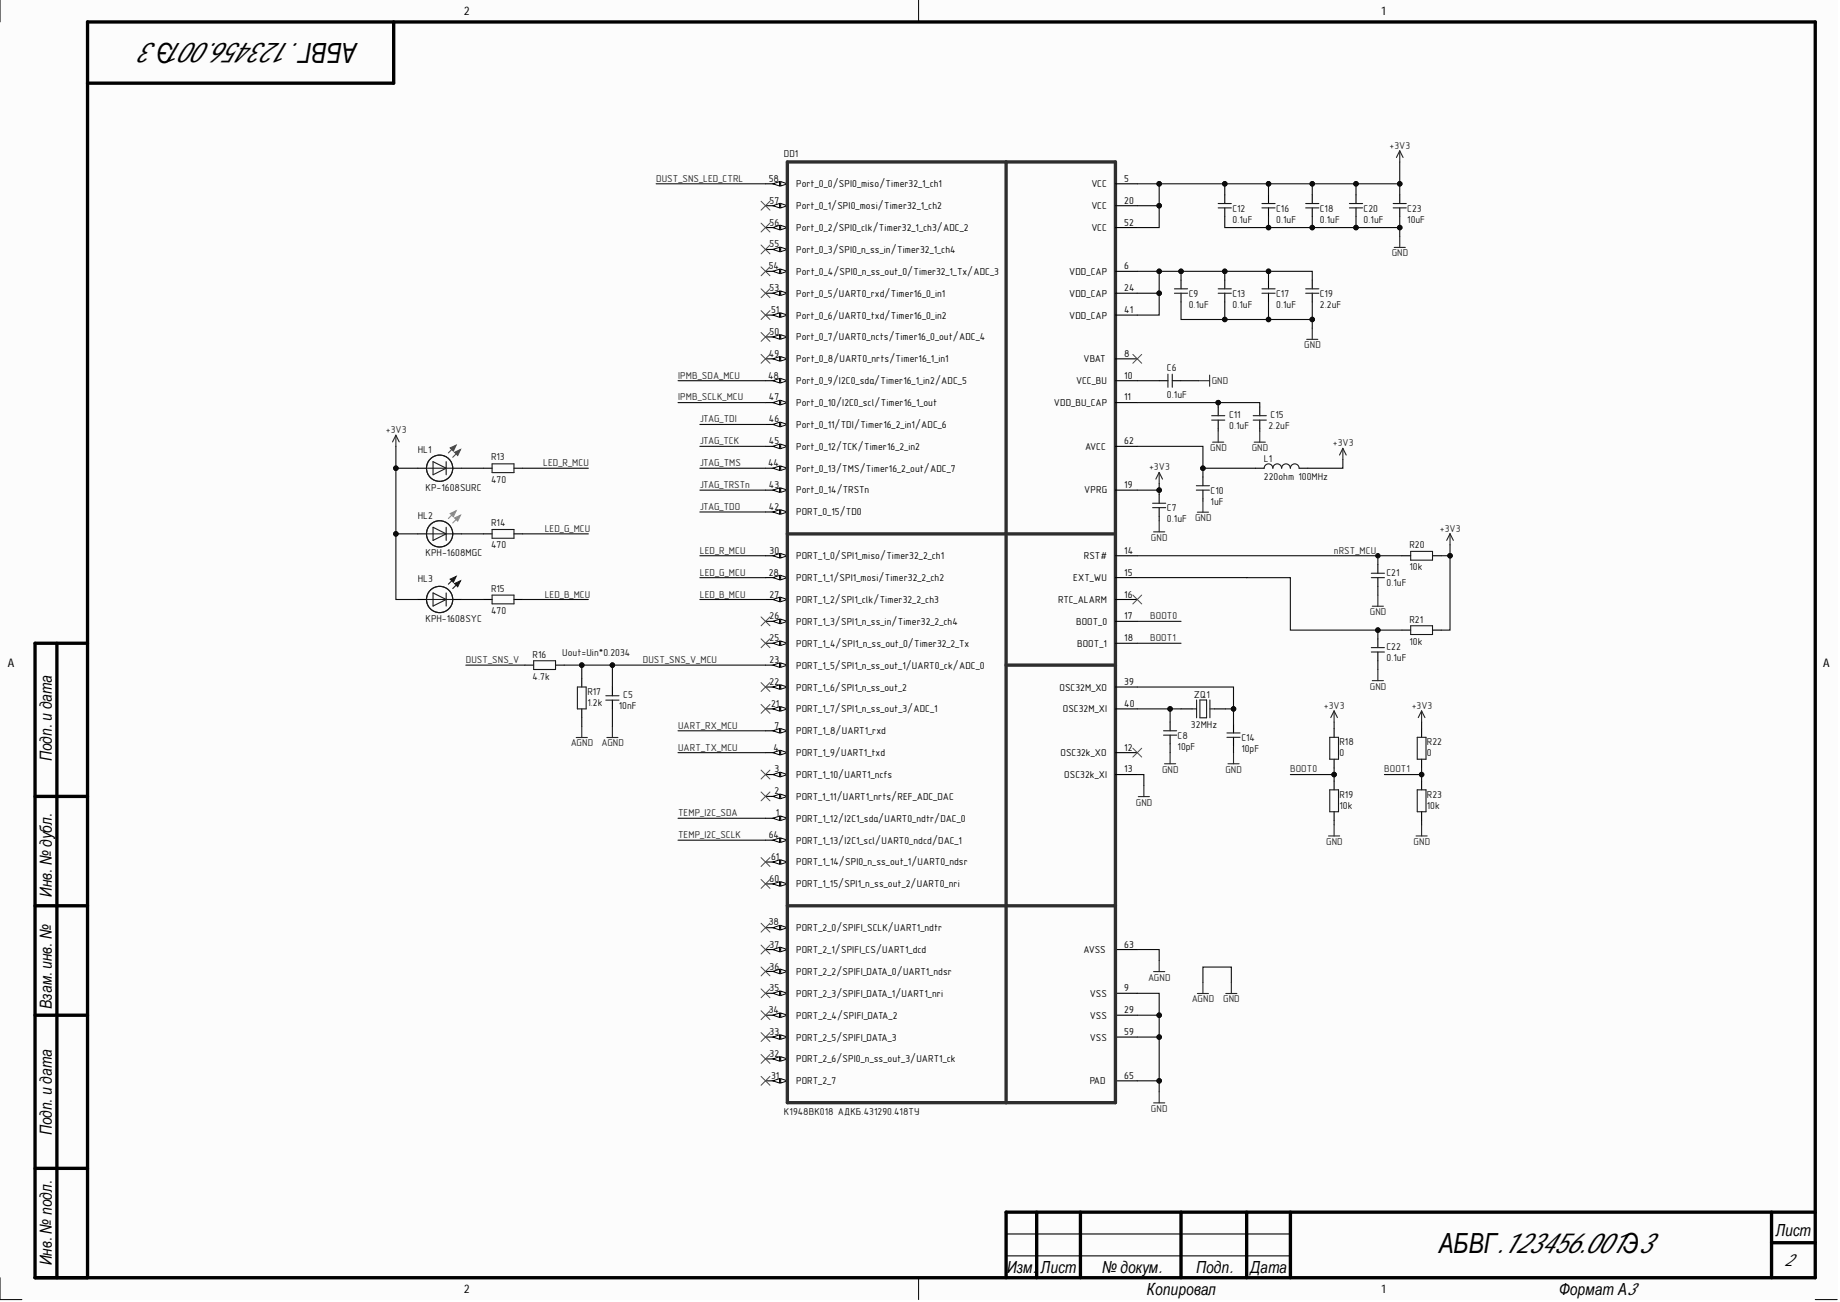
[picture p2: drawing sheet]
<svg xmlns="http://www.w3.org/2000/svg" width="420mm" height="297mm" viewBox="0 0 420 297" stroke-linecap="round" stroke-linejoin="round" font-family="sans-serif">
<defs><g id="words">
<g font-size="6.3">
<text x="81.5" y="9.8" transform="rotate(-180 81.5 9.8)">АБВГ.123456.001Э3</text>
<text x="328.2" y="285.8">АБВГ.123456.001Э3</text>
</g>
<g font-size="3.8">
<text x="11.8" y="173.7" transform="rotate(-90 11.8 173.7)">Подп. и дата</text>
<text x="11.8" y="204.6" transform="rotate(-90 11.8 204.6)">Инв. № дубл.</text>
<text x="11.8" y="230.1" transform="rotate(-90 11.8 230.1)">Взам. инв. №</text>
<text x="11.8" y="259" transform="rotate(-90 11.8 259)">Подп. и дата</text>
<text x="405.1" y="281.9">Лист</text>
<text x="11.8" y="288.6" transform="rotate(-90 11.8 288.6)">Инв. № подл.</text>
<text x="229.8" y="290.3">Изм.</text>
<text x="237.5" y="290.3">Лист</text>
<text x="251.4" y="290.3">№ докум.</text>
<text x="272.9" y="290.3">Подп.</text>
<text x="285.3" y="290.3">Дата</text>
<text x="407.2" y="288.9">2</text>
<text x="261.7" y="295.4">Копировал</text>
<text x="355.7" y="295.4">Формат А3</text>
</g>
<g font-size="2.7">
<text x="105.9" y="3.5">2</text>
<text x="315.2" y="3.5">1</text>
<text x="1.8" y="152.2">A</text>
<text x="416" y="152.2">A</text>
<text x="105.9" y="295">2</text>
<text x="315.2" y="295">1</text>
</g>
<g font-size="2.3" fill="#0e0e0e">
<text x="178.9" y="35.8">DD1</text>
<text x="281.2" y="48.3">C12</text>
<text x="281.2" y="50.8">0.1uF</text>
<text x="291.2" y="48.3">C16</text>
<text x="291.2" y="50.8">0.1uF</text>
<text x="301.1" y="48.3">C18</text>
<text x="301.1" y="50.8">0.1uF</text>
<text x="311.1" y="48.3">C20</text>
<text x="311.1" y="50.8">0.1uF</text>
<text x="321.1" y="48.3">C23</text>
<text x="321.1" y="50.8">10uF</text>
<text x="271.2" y="67.7">C9</text>
<text x="271.2" y="70.2">0.1uF</text>
<text x="281.2" y="67.7">C13</text>
<text x="281.2" y="70.2">0.1uF</text>
<text x="291.2" y="67.7">C17</text>
<text x="291.2" y="70.2">0.1uF</text>
<text x="301.1" y="67.7">C19</text>
<text x="301.1" y="70.2">2.2uF</text>
<text x="266.2" y="84.6">C6</text>
<text x="266.2" y="90.7">0.1uF</text>
<text x="280.4" y="95.3">C11</text>
<text x="289.9" y="95.3">C15</text>
<text x="280.4" y="97.9">0.1uF</text>
<text x="289.4" y="97.9">2.2uF</text>
<text x="95.3" y="103.4">HL1</text>
<text x="112" y="105.1">R13</text>
<text x="288.4" y="105.3">L1</text>
<text x="97.1" y="111.9">KP-1608SURC</text>
<text x="112" y="110.1">470</text>
<text x="276.2" y="112.7">C10</text>
<text x="288.4" y="109.6">220ohm 100MHz</text>
<text x="95.3" y="118.3">HL2</text>
<text x="266.2" y="116.6">C7</text>
<text x="266.2" y="119.2">0.1uF</text>
<text x="276.2" y="115.2">1uF</text>
<text x="112" y="120.1">R14</text>
<text x="112" y="125.1">470</text>
<text x="321.6" y="125.1">R20</text>
<text x="97.1" y="126.9">KPH-1608MGC</text>
<text x="316.3" y="131.3">C21</text>
<text x="321.6" y="130.1">10k</text>
<text x="95.3" y="132.8">HL3</text>
<text x="112" y="135.1">R15</text>
<text x="316.3" y="133.8">0.1uF</text>
<text x="97.1" y="141.8">KPH-1608SYC</text>
<text x="112" y="140">470</text>
<text x="321.6" y="142.1">R21</text>
<text x="128.3" y="149.8">Uout=Uin*0.2034</text>
<text x="316.3" y="148.2">C22</text>
<text x="321.6" y="147.1">10k</text>
<text x="121.5" y="150">R16</text>
<text x="121.5" y="155.1">4.7k</text>
<text x="316.3" y="150.8">0.1uF</text>
<text x="134" y="158.6">R17</text>
<text x="134" y="161.1">1.2k</text>
<text x="141.2" y="161.8">10nF</text>
<text x="142.2" y="159.2">C5</text>
<text x="272.4" y="159.2">ZQ1</text>
<text x="271.7" y="166.1">32MHz</text>
<text x="268.7" y="168.5">C8</text>
<text x="268.7" y="171.1">10pF</text>
<text x="283.2" y="169">C14</text>
<text x="283.2" y="171.6">10pF</text>
<text x="305.6" y="170.1">R18</text>
<text x="305.6" y="172.6">0</text>
<text x="325.5" y="170.1">R22</text>
<text x="325.5" y="172.6">0</text>
<text x="305.6" y="182">R19</text>
<text x="305.6" y="184.5">10k</text>
<text x="325.5" y="182">R23</text>
<text x="325.5" y="184.5">10k</text>
<text x="178.9" y="254.4">К1948ВК018 АДКБ.431290.418ТУ</text>
</g>
<g font-size="2.3" fill="#262626">
<text x="317" y="34">+3V3</text>
<text x="149.7" y="41.5">DUST_SNS_LED_CTRL</text>
<text x="317.5" y="58.5">GND</text>
<text x="297.6" y="79.4">GND</text>
<text x="154.7" y="86.4">IPMB_SDA_MCU</text>
<text x="276.5" y="87.6">GND</text>
<text x="154.7" y="91.4">IPMB_SCLK_MCU</text>
<text x="88" y="98.8">+3V3</text>
<text x="159.7" y="96.4">JTAG_TDI</text>
<text x="159.7" y="101.3">JTAG_TCK</text>
<text x="304.1" y="101.8">+3V3</text>
<text x="124" y="106.3">LED_R_MCU</text>
<text x="159.7" y="106.3">JTAG_TMS</text>
<text x="262.2" y="107.3">+3V3</text>
<text x="276.1" y="102.9">GND</text>
<text x="285.6" y="102.9">GND</text>
<text x="159.7" y="111.3">JTAG_TRSTn</text>
<text x="159.7" y="116.3">JTAG_TDO</text>
<text x="272.7" y="118.9">GND</text>
<text x="124.3" y="121.3">LED_G_MCU</text>
<text x="262.6" y="123.4">GND</text>
<text x="328.5" y="121.3">+3V3</text>
<text x="159.7" y="126.4">LED_R_MCU</text>
<text x="159.7" y="131.3">LED_G_MCU</text>
<text x="304.3" y="126.4">nRST_MCU</text>
<text x="124.3" y="136.3">LED_B_MCU</text>
<text x="159.7" y="136.3">LED_B_MCU</text>
<text x="262.4" y="141.3">BOOT0</text>
<text x="312.5" y="140.4">GND</text>
<text x="262.4" y="146.3">BOOT1</text>
<text x="106.3" y="151.3">DUST_SNS_V</text>
<text x="146.7" y="151.3">DUST_SNS_V_MCU</text>
<text x="302.1" y="161.7">+3V3</text>
<text x="312.5" y="157.4">GND</text>
<text x="322.1" y="161.7">+3V3</text>
<text x="154.7" y="166.2">UART_RX_MCU</text>
<text x="130.2" y="170.3">AGND</text>
<text x="137.2" y="170.3">AGND</text>
<text x="154.7" y="171.2">UART_TX_MCU</text>
<text x="265.1" y="176.3">GND</text>
<text x="279.6" y="176.3">GND</text>
<text x="294.4" y="176.2">BOOT0</text>
<text x="315.8" y="176.2">BOOT1</text>
<text x="259.1" y="183.8">GND</text>
<text x="154.7" y="186.2">TEMP_I2C_SDA</text>
<text x="154.7" y="191.2">TEMP_I2C_SCLK</text>
<text x="302.6" y="192.8">GND</text>
<text x="322.5" y="192.8">GND</text>
<text x="261.9" y="223.7">AGND</text>
<text x="271.9" y="228.7">AGND</text>
<text x="279.1" y="228.7">GND</text>
<text x="262.6" y="253.6">GND</text>
</g>
<g font-size="2.3">
<text x="175.4" y="41.5">58</text>
<text x="256.5" y="41.5">5</text>
<text x="175.6" y="46.5">57</text>
<text x="181.7" y="42.8">Port_0_0/SPI0_miso/Timer32_1_ch1</text>
<text x="181.7" y="47.8">Port_0_1/SPI0_mosi/Timer32_1_ch2</text>
<text x="249" y="47.8">VCC</text>
<text x="249" y="42.8">VCC</text>
<text x="256.5" y="46.5">20</text>
<text x="175.6" y="51.5">56</text>
<text x="181.7" y="52.7">Port_0_2/SPI0_clk/Timer32_1_ch3/ADC_2</text>
<text x="249" y="52.7">VCC</text>
<text x="256.5" y="51.5">52</text>
<text x="175.6" y="56.5">55</text>
<text x="181.7" y="57.7">Port_0_3/SPI0_n_ss_in/Timer32_1_ch4</text>
<text x="175.4" y="61.4">54</text>
<text x="181.7" y="62.7">Port_0_4/SPI0_n_ss_out_0/Timer32_1_Tx/ADC_3</text>
<text x="243.9" y="62.7">VDD_CAP</text>
<text x="256.5" y="61.4">6</text>
<text x="175.6" y="66.4">53</text>
<text x="175.9" y="71.4">51</text>
<text x="181.7" y="67.7">Port_0_5/UART0_rxd/Timer16_0_in1</text>
<text x="243.9" y="67.7">VDD_CAP</text>
<text x="256.5" y="71.4">41</text>
<text x="256.5" y="66.4">24</text>
<text x="175.6" y="76.4">50</text>
<text x="181.7" y="72.7">Port_0_6/UART0_txd/Timer16_0_in2</text>
<text x="181.7" y="77.7">Port_0_7/UART0_ncts/Timer16_0_out/ADC_4</text>
<text x="243.9" y="72.7">VDD_CAP</text>
<text x="175.4" y="81.4">49</text>
<text x="181.7" y="82.7">Port_0_8/UART0_nrts/Timer16_1_in1</text>
<text x="247.2" y="82.7">VBAT</text>
<text x="256.5" y="81.4">8</text>
<text x="175.2" y="86.4">48</text>
<text x="181.7" y="87.6">Port_0_9/I2C0_sda/Timer16_1_in2/ADC_5</text>
<text x="245.5" y="87.6">VCC_BU</text>
<text x="256.5" y="86.4">10</text>
<text x="175.4" y="91.4">47</text>
<text x="181.7" y="92.6">Port_0_10/I2C0_scl/Timer16_1_out</text>
<text x="240.5" y="92.6">VDD_BU_CAP</text>
<text x="256.5" y="91.4">11</text>
<text x="175.4" y="96.4">46</text>
<text x="175.4" y="101.3">45</text>
<text x="181.7" y="97.6">Port_0_11/TDI/Timer16_2_in1/ADC_6</text>
<text x="256.5" y="101.3">62</text>
<text x="175.2" y="106.3">44</text>
<text x="181.7" y="102.6">Port_0_12/TCK/Timer16_2_in2</text>
<text x="181.7" y="107.6">Port_0_13/TMS/Timer16_2_out/ADC_7</text>
<text x="247.6" y="102.6">AVCC</text>
<text x="175.4" y="111.3">43</text>
<text x="181.7" y="112.6">Port_0_14/TRSTn</text>
<text x="247.4" y="112.6">VPRG</text>
<text x="256.5" y="111.3">19</text>
<text x="175.4" y="116.3">42</text>
<text x="181.7" y="117.6">PORT_0_15/TD0</text>
<text x="175.4" y="131.3">28</text>
<text x="175.6" y="126.4">30</text>
<text x="181.7" y="127.6">PORT_1_0/SPI1_miso/Timer32_2_ch1</text>
<text x="247.3" y="127.6">RST#</text>
<text x="256.5" y="131.3">15</text>
<text x="256.5" y="126.4">14</text>
<text x="175.6" y="136.3">27</text>
<text x="181.7" y="132.6">PORT_1_1/SPI1_mosi/Timer32_2_ch2</text>
<text x="181.7" y="137.6">PORT_1_2/SPI1_clk/Timer32_2_ch3</text>
<text x="241.4" y="137.6">RTC_ALARM</text>
<text x="244.9" y="132.6">EXT_WU</text>
<text x="256.5" y="136.3">16</text>
<text x="175.6" y="141.3">26</text>
<text x="181.7" y="142.6">PORT_1_3/SPI1_n_ss_in/Timer32_2_ch4</text>
<text x="245.5" y="142.6">BOOT_0</text>
<text x="256.5" y="141.3">17</text>
<text x="175.6" y="146.3">25</text>
<text x="181.7" y="147.6">PORT_1_4/SPI1_n_ss_out_0/Timer32_2_Tx</text>
<text x="245.8" y="147.6">BOOT_1</text>
<text x="256.5" y="146.3">18</text>
<text x="175.6" y="151.3">23</text>
<text x="181.7" y="152.6">PORT_1_5/SPI1_n_ss_out_1/UART0_ck/ADC_0</text>
<text x="175.6" y="156.3">22</text>
<text x="175.9" y="161.3">21</text>
<text x="181.7" y="157.5">PORT_1_6/SPI1_n_ss_out_2</text>
<text x="241.7" y="157.5">OSC32M_XO</text>
<text x="256.5" y="161.3">40</text>
<text x="256.5" y="156.3">39</text>
<text x="176.7" y="166.2">7</text>
<text x="181.7" y="162.5">PORT_1_7/SPI1_n_ss_out_3/ADC_1</text>
<text x="181.7" y="167.5">PORT_1_8/UART1_rxd</text>
<text x="242.5" y="162.5">OSC32M_XI</text>
<text x="176.5" y="171.2">4</text>
<text x="181.7" y="172.5">PORT_1_9/UART1_txd</text>
<text x="242" y="172.5">OSC32k_XO</text>
<text x="256.5" y="171.2">12</text>
<text x="176.7" y="176.2">3</text>
<text x="181.7" y="177.5">PORT_1_10/UART1_ncfs</text>
<text x="242.8" y="177.5">OSC32k_XI</text>
<text x="256.5" y="176.2">13</text>
<text x="176.7" y="181.2">2</text>
<text x="181.7" y="182.5">PORT_1_11/UART1_nrts/REF_ADC_DAC</text>
<text x="175.4" y="191.2">64</text>
<text x="177" y="186.2">1</text>
<text x="181.7" y="187.5">PORT_1_12/I2C1_sda/UART0_ndtr/DAC_0</text>
<text x="175.9" y="196.2">61</text>
<text x="181.7" y="192.4">PORT_1_13/I2C1_scl/UART0_ndcd/DAC_1</text>
<text x="181.7" y="197.4">PORT_1_14/SPI0_n_ss_out_1/UART0_ndsr</text>
<text x="175.6" y="201.2">60</text>
<text x="181.7" y="202.4">PORT_1_15/SPI1_n_ss_out_2/UART0_nri</text>
<text x="175.4" y="211.1">38</text>
<text x="181.7" y="212.4">PORT_2_0/SPIFI_SCLK/UART1_ndtr</text>
<text x="175.6" y="216.2">37</text>
<text x="175.6" y="221.2">36</text>
<text x="181.7" y="217.5">PORT_2_1/SPIFI_CS/UART1_dcd</text>
<text x="247.2" y="217.5">AVSS</text>
<text x="256.5" y="216.2">63</text>
<text x="175.6" y="226.2">35</text>
<text x="181.7" y="222.5">PORT_2_2/SPIFI_DATA_0/UART1_ndsr</text>
<text x="181.7" y="227.4">PORT_2_3/SPIFI_DATA_1/UART1_nri</text>
<text x="248.7" y="227.4">VSS</text>
<text x="256.5" y="226.2">9</text>
<text x="175.4" y="231.2">34</text>
<text x="181.7" y="232.4">PORT_2_4/SPIFI_DATA_2</text>
<text x="248.7" y="232.4">VSS</text>
<text x="256.5" y="231.2">29</text>
<text x="175.6" y="236.1">33</text>
<text x="181.7" y="237.4">PORT_2_5/SPIFI_DATA_3</text>
<text x="248.7" y="237.4">VSS</text>
<text x="256.5" y="236.1">59</text>
<text x="175.6" y="241.1">32</text>
<text x="181.7" y="242.4">PORT_2_6/SPI0_n_ss_out_3/UART1_ck</text>
<text x="175.9" y="246.1">31</text>
<text x="181.7" y="247.4">PORT_2_7</text>
<text x="248.7" y="247.4">PAD</text>
<text x="256.5" y="246.1">65</text>
</g>
</g></defs>
<g fill="#fcfcfc">
<path d="M0 0h419.2v296.5h-419.2z" fill-rule="evenodd"/>
<path d="M5 5h409.2v286.5h-409.2z" fill-rule="evenodd"/>
</g>
<path d="M0 0v5M209.6 0v5M0 291.5v5h5M209.6 291.5v5M414.2 296.5h5" fill="none" stroke="#000" stroke-width=".23"/>
<g fill="none" stroke="#000" stroke-width=".76">
<path d="M89.8 5v14h-69.8M13 146.8v144.7M20 146.8h-12v144.7h406.2v-286.5h-394.2v286.5M8 181.7h12M8 206.6h12M8 231.6h12M8 266.5h12M236.5 276.5v15M246.5 276.5v15M269.5 276.5v15M284.4 276.5v15M294.4 276.5v15"/>
<path d="M404.2 276.5v15M414.2 276.5h-184.7v15M404.2 283.5h10"/>
</g>
<path d="M174.7 41.9h4.9M229.5 281.5h64.9M229.5 286.5h64.9" fill="none" stroke="#000" stroke-width=".25"/>
<path d="M178.1 41.4l1.5 .5-1.5 .5z" fill="#fbfbfb"/>
<path d="M178.1 41.4l1.5 .5-1.5 .5z" fill="none" stroke="#000" stroke-width=".23"/>
<path d="M176.3 41.9l1.6-.5v1z" fill="#fbfbfb"/>
<path d="M176.3 41.9l1.6-.5v1z" fill="none" stroke="#000" stroke-width=".23"/>
<path d="M174.7 46.9h4.9" fill="none" stroke="#000" stroke-width=".25"/>
<path d="M178.1 46.4l1.5 .5-1.5 .5z" fill="#fbfbfb"/>
<path d="M178.1 46.4l1.5 .5-1.5 .5z" fill="none" stroke="#000" stroke-width=".23"/>
<path d="M176.3 46.9l1.6-.5v1z" fill="#fbfbfb"/>
<path d="M176.3 46.9l1.6-.5v1z" fill="none" stroke="#000" stroke-width=".23"/>
<path d="M174.7 51.9h4.9" fill="none" stroke="#000" stroke-width=".25"/>
<path d="M178.1 51.4l1.5 .5-1.5 .5z" fill="#fbfbfb"/>
<path d="M178.1 51.4l1.5 .5-1.5 .5z" fill="none" stroke="#000" stroke-width=".23"/>
<path d="M176.3 51.9l1.6-.5v1z" fill="#fbfbfb"/>
<path d="M176.3 51.9l1.6-.5v1z" fill="none" stroke="#000" stroke-width=".23"/>
<path d="M174.7 56.9h4.9" fill="none" stroke="#000" stroke-width=".25"/>
<path d="M178.1 56.4l1.5 .5-1.5 .5z" fill="#fbfbfb"/>
<path d="M178.1 56.4l1.5 .5-1.5 .5z" fill="none" stroke="#000" stroke-width=".23"/>
<path d="M176.3 56.9l1.6-.5v1z" fill="#fbfbfb"/>
<path d="M176.3 56.9l1.6-.5v1z" fill="none" stroke="#000" stroke-width=".23"/>
<path d="M174.7 61.9h4.9" fill="none" stroke="#000" stroke-width=".25"/>
<path d="M178.1 61.4l1.5 .5-1.5 .5z" fill="#fbfbfb"/>
<path d="M178.1 61.4l1.5 .5-1.5 .5z" fill="none" stroke="#000" stroke-width=".23"/>
<path d="M176.3 61.9l1.6-.5v1z" fill="#fbfbfb"/>
<path d="M176.3 61.9l1.6-.5v1z" fill="none" stroke="#000" stroke-width=".23"/>
<path d="M174.7 66.9h4.9" fill="none" stroke="#000" stroke-width=".25"/>
<path d="M178.1 66.4l1.5 .5-1.5 .5z" fill="#fbfbfb"/>
<path d="M178.1 66.4l1.5 .5-1.5 .5z" fill="none" stroke="#000" stroke-width=".23"/>
<path d="M176.3 66.9l1.6-.5v1z" fill="#fbfbfb"/>
<path d="M176.3 66.9l1.6-.5v1z" fill="none" stroke="#000" stroke-width=".23"/>
<path d="M174.7 71.9h4.9" fill="none" stroke="#000" stroke-width=".25"/>
<path d="M178.1 71.4l1.5 .5-1.5 .5z" fill="#fbfbfb"/>
<path d="M178.1 71.4l1.5 .5-1.5 .5z" fill="none" stroke="#000" stroke-width=".23"/>
<path d="M176.3 71.9l1.6-.5v1z" fill="#fbfbfb"/>
<path d="M176.3 71.9l1.6-.5v1z" fill="none" stroke="#000" stroke-width=".23"/>
<path d="M174.7 76.9h4.9" fill="none" stroke="#000" stroke-width=".25"/>
<path d="M178.1 76.4l1.5 .5-1.5 .5z" fill="#fbfbfb"/>
<path d="M178.1 76.4l1.5 .5-1.5 .5z" fill="none" stroke="#000" stroke-width=".23"/>
<path d="M176.3 76.9l1.6-.5v1z" fill="#fbfbfb"/>
<path d="M176.3 76.9l1.6-.5v1z" fill="none" stroke="#000" stroke-width=".23"/>
<path d="M174.7 81.9h4.9" fill="none" stroke="#000" stroke-width=".25"/>
<path d="M178.1 81.4l1.5 .5-1.5 .5z" fill="#fbfbfb"/>
<path d="M178.1 81.4l1.5 .5-1.5 .5z" fill="none" stroke="#000" stroke-width=".23"/>
<path d="M176.3 81.9l1.6-.5v1z" fill="#fbfbfb"/>
<path d="M176.3 81.9l1.6-.5v1z" fill="none" stroke="#000" stroke-width=".23"/>
<path d="M174.7 86.9h4.9" fill="none" stroke="#000" stroke-width=".25"/>
<path d="M178.1 86.3l1.5 .6-1.5 .5z" fill="#fbfbfb"/>
<path d="M178.1 86.3l1.5 .6-1.5 .5z" fill="none" stroke="#000" stroke-width=".23"/>
<path d="M176.3 86.9l1.6-.6v1.1z" fill="#fbfbfb"/>
<path d="M176.3 86.9l1.6-.6v1.1z" fill="none" stroke="#000" stroke-width=".23"/>
<path d="M174.7 91.9h4.9" fill="none" stroke="#000" stroke-width=".25"/>
<path d="M178.1 91.3l1.5 .6-1.5 .5z" fill="#fbfbfb"/>
<path d="M178.1 91.3l1.5 .6-1.5 .5z" fill="none" stroke="#000" stroke-width=".23"/>
<path d="M176.3 91.9l1.6-.6v1.1z" fill="#fbfbfb"/>
<path d="M176.3 91.9l1.6-.6v1.1z" fill="none" stroke="#000" stroke-width=".23"/>
<path d="M174.7 96.8h4.9" fill="none" stroke="#000" stroke-width=".25"/>
<path d="M178.1 96.3l1.5 .5-1.5 .5z" fill="#fbfbfb"/>
<path d="M178.1 96.3l1.5 .5-1.5 .5z" fill="none" stroke="#000" stroke-width=".23"/>
<path d="M176.3 96.8l1.6-.5v1z" fill="#fbfbfb"/>
<path d="M176.3 96.8l1.6-.5v1z" fill="none" stroke="#000" stroke-width=".23"/>
<path d="M174.7 101.8h4.9" fill="none" stroke="#000" stroke-width=".25"/>
<path d="M178.1 101.3l1.5 .5-1.5 .5z" fill="#fbfbfb"/>
<path d="M178.1 101.3l1.5 .5-1.5 .5z" fill="none" stroke="#000" stroke-width=".23"/>
<path d="M176.3 101.8l1.6-.5v1z" fill="#fbfbfb"/>
<path d="M176.3 101.8l1.6-.5v1z" fill="none" stroke="#000" stroke-width=".23"/>
<path d="M174.7 106.8h4.9" fill="none" stroke="#000" stroke-width=".25"/>
<path d="M178.1 106.3l1.5 .5-1.5 .5z" fill="#fbfbfb"/>
<path d="M178.1 106.3l1.5 .5-1.5 .5z" fill="none" stroke="#000" stroke-width=".23"/>
<path d="M176.3 106.8l1.6-.5v1z" fill="#fbfbfb"/>
<path d="M176.3 106.8l1.6-.5v1z" fill="none" stroke="#000" stroke-width=".23"/>
<path d="M174.7 111.8h4.9" fill="none" stroke="#000" stroke-width=".25"/>
<path d="M178.1 111.3l1.5 .5-1.5 .5z" fill="#fbfbfb"/>
<path d="M178.1 111.3l1.5 .5-1.5 .5z" fill="none" stroke="#000" stroke-width=".23"/>
<path d="M176.3 111.8l1.6-.5v1z" fill="#fbfbfb"/>
<path d="M176.3 111.8l1.6-.5v1z" fill="none" stroke="#000" stroke-width=".23"/>
<path d="M174.7 116.8h4.9" fill="none" stroke="#000" stroke-width=".25"/>
<path d="M178.1 116.3l1.5 .5-1.5 .5z" fill="#fbfbfb"/>
<path d="M178.1 116.3l1.5 .5-1.5 .5z" fill="none" stroke="#000" stroke-width=".23"/>
<path d="M176.3 116.8l1.6-.5v1z" fill="#fbfbfb"/>
<path d="M176.3 116.8l1.6-.5v1z" fill="none" stroke="#000" stroke-width=".23"/>
<path d="M179.6 36.9h49.9v84.9h-49.9z" fill="none" stroke="#2e2e2e" stroke-width=".76"/>
<path d="M174.7 126.8h4.9" fill="none" stroke="#000" stroke-width=".25"/>
<path d="M178.1 126.3l1.5 .5-1.5 .5z" fill="#fbfbfb"/>
<path d="M178.1 126.3l1.5 .5-1.5 .5z" fill="none" stroke="#000" stroke-width=".23"/>
<path d="M176.3 126.8l1.6-.5v1z" fill="#fbfbfb"/>
<path d="M176.3 126.8l1.6-.5v1z" fill="none" stroke="#000" stroke-width=".23"/>
<path d="M174.7 131.8h4.9" fill="none" stroke="#000" stroke-width=".25"/>
<path d="M178.1 131.3l1.5 .5-1.5 .5z" fill="#fbfbfb"/>
<path d="M178.1 131.3l1.5 .5-1.5 .5z" fill="none" stroke="#000" stroke-width=".23"/>
<path d="M176.3 131.8l1.6-.5v1z" fill="#fbfbfb"/>
<path d="M176.3 131.8l1.6-.5v1z" fill="none" stroke="#000" stroke-width=".23"/>
<path d="M174.7 136.8h4.9" fill="none" stroke="#000" stroke-width=".25"/>
<path d="M178.1 136.3l1.5 .5-1.5 .5z" fill="#fbfbfb"/>
<path d="M178.1 136.3l1.5 .5-1.5 .5z" fill="none" stroke="#000" stroke-width=".23"/>
<path d="M176.3 136.8l1.6-.5v1z" fill="#fbfbfb"/>
<path d="M176.3 136.8l1.6-.5v1z" fill="none" stroke="#000" stroke-width=".23"/>
<path d="M174.7 141.8h4.9" fill="none" stroke="#000" stroke-width=".25"/>
<path d="M178.1 141.3l1.5 .5-1.5 .5z" fill="#fbfbfb"/>
<path d="M178.1 141.3l1.5 .5-1.5 .5z" fill="none" stroke="#000" stroke-width=".23"/>
<path d="M176.3 141.8l1.6-.5v1z" fill="#fbfbfb"/>
<path d="M176.3 141.8l1.6-.5v1z" fill="none" stroke="#000" stroke-width=".23"/>
<path d="M174.7 146.8h4.9" fill="none" stroke="#000" stroke-width=".25"/>
<path d="M178.1 146.2l1.5 .6-1.5 .5z" fill="#fbfbfb"/>
<path d="M178.1 146.2l1.5 .6-1.5 .5z" fill="none" stroke="#000" stroke-width=".23"/>
<path d="M176.3 146.8l1.6-.6v1.1z" fill="#fbfbfb"/>
<path d="M176.3 146.8l1.6-.6v1.1z" fill="none" stroke="#000" stroke-width=".23"/>
<path d="M174.7 151.7h4.9" fill="none" stroke="#000" stroke-width=".25"/>
<path d="M178.1 151.2l1.5 .5-1.5 .5z" fill="#fbfbfb"/>
<path d="M178.1 151.2l1.5 .5-1.5 .5z" fill="none" stroke="#000" stroke-width=".23"/>
<path d="M176.3 151.7l1.6-.5v1z" fill="#fbfbfb"/>
<path d="M176.3 151.7l1.6-.5v1z" fill="none" stroke="#000" stroke-width=".23"/>
<path d="M174.7 156.7h4.9" fill="none" stroke="#000" stroke-width=".25"/>
<path d="M178.1 156.2l1.5 .5-1.5 .5z" fill="#fbfbfb"/>
<path d="M178.1 156.2l1.5 .5-1.5 .5z" fill="none" stroke="#000" stroke-width=".23"/>
<path d="M176.3 156.7l1.6-.5v1z" fill="#fbfbfb"/>
<path d="M176.3 156.7l1.6-.5v1z" fill="none" stroke="#000" stroke-width=".23"/>
<path d="M174.7 161.7h4.9" fill="none" stroke="#000" stroke-width=".25"/>
<path d="M178.1 161.2l1.5 .5-1.5 .5z" fill="#fbfbfb"/>
<path d="M178.1 161.2l1.5 .5-1.5 .5z" fill="none" stroke="#000" stroke-width=".23"/>
<path d="M176.3 161.7l1.6-.5v1z" fill="#fbfbfb"/>
<path d="M176.3 161.7l1.6-.5v1z" fill="none" stroke="#000" stroke-width=".23"/>
<path d="M174.7 166.7h4.9" fill="none" stroke="#000" stroke-width=".25"/>
<path d="M178.1 166.2l1.5 .5-1.5 .5z" fill="#fbfbfb"/>
<path d="M178.1 166.2l1.5 .5-1.5 .5z" fill="none" stroke="#000" stroke-width=".23"/>
<path d="M176.3 166.7l1.6-.5v1z" fill="#fbfbfb"/>
<path d="M176.3 166.7l1.6-.5v1z" fill="none" stroke="#000" stroke-width=".23"/>
<path d="M174.7 171.7h4.9" fill="none" stroke="#000" stroke-width=".25"/>
<path d="M178.1 171.2l1.5 .5-1.5 .5z" fill="#fbfbfb"/>
<path d="M178.1 171.2l1.5 .5-1.5 .5z" fill="none" stroke="#000" stroke-width=".23"/>
<path d="M176.3 171.7l1.6-.5v1z" fill="#fbfbfb"/>
<path d="M176.3 171.7l1.6-.5v1z" fill="none" stroke="#000" stroke-width=".23"/>
<path d="M174.7 176.7h4.9" fill="none" stroke="#000" stroke-width=".25"/>
<path d="M178.1 176.2l1.5 .5-1.5 .5z" fill="#fbfbfb"/>
<path d="M178.1 176.2l1.5 .5-1.5 .5z" fill="none" stroke="#000" stroke-width=".23"/>
<path d="M176.3 176.7l1.6-.5v1z" fill="#fbfbfb"/>
<path d="M176.3 176.7l1.6-.5v1z" fill="none" stroke="#000" stroke-width=".23"/>
<path d="M174.7 181.7h4.9" fill="none" stroke="#000" stroke-width=".25"/>
<path d="M178.1 181.2l1.5 .5-1.5 .5z" fill="#fbfbfb"/>
<path d="M178.1 181.2l1.5 .5-1.5 .5z" fill="none" stroke="#000" stroke-width=".23"/>
<path d="M176.3 181.7l1.6-.5v1z" fill="#fbfbfb"/>
<path d="M176.3 181.7l1.6-.5v1z" fill="none" stroke="#000" stroke-width=".23"/>
<path d="M174.7 186.7h4.9" fill="none" stroke="#000" stroke-width=".25"/>
<path d="M178.1 186.2l1.5 .5-1.5 .5z" fill="#fbfbfb"/>
<path d="M178.1 186.2l1.5 .5-1.5 .5z" fill="none" stroke="#000" stroke-width=".23"/>
<path d="M176.3 186.7l1.6-.5v1z" fill="#fbfbfb"/>
<path d="M176.3 186.7l1.6-.5v1z" fill="none" stroke="#000" stroke-width=".23"/>
<path d="M174.7 191.7h4.9" fill="none" stroke="#000" stroke-width=".25"/>
<path d="M178.1 191.2l1.5 .5-1.5 .5z" fill="#fbfbfb"/>
<path d="M178.1 191.2l1.5 .5-1.5 .5z" fill="none" stroke="#000" stroke-width=".23"/>
<path d="M176.3 191.7l1.6-.5v1z" fill="#fbfbfb"/>
<path d="M176.3 191.7l1.6-.5v1z" fill="none" stroke="#000" stroke-width=".23"/>
<path d="M174.7 196.7h4.9" fill="none" stroke="#000" stroke-width=".25"/>
<path d="M178.1 196.2l1.5 .5-1.5 .5z" fill="#fbfbfb"/>
<path d="M178.1 196.2l1.5 .5-1.5 .5z" fill="none" stroke="#000" stroke-width=".23"/>
<path d="M176.3 196.7l1.6-.5v1z" fill="#fbfbfb"/>
<path d="M176.3 196.7l1.6-.5v1z" fill="none" stroke="#000" stroke-width=".23"/>
<path d="M174.7 201.7h4.9" fill="none" stroke="#000" stroke-width=".25"/>
<path d="M178.1 201.2l1.5 .5-1.5 .5z" fill="#fbfbfb"/>
<path d="M178.1 201.2l1.5 .5-1.5 .5z" fill="none" stroke="#000" stroke-width=".23"/>
<path d="M176.3 201.7l1.6-.5v1z" fill="#fbfbfb"/>
<path d="M176.3 201.7l1.6-.5v1z" fill="none" stroke="#000" stroke-width=".23"/>
<path d="M179.6 121.8v84.8h49.9v-84.8" fill="none" stroke="#2e2e2e" stroke-width=".76"/>
<path d="M174.7 211.6h4.9" fill="none" stroke="#000" stroke-width=".25"/>
<path d="M178.1 211.1l1.5 .5-1.5 .6z" fill="#fbfbfb"/>
<path d="M178.1 211.1l1.5 .5-1.5 .6z" fill="none" stroke="#000" stroke-width=".23"/>
<path d="M176.3 211.6l1.6-.5v1.1z" fill="#fbfbfb"/>
<path d="M176.3 211.6l1.6-.5v1.1z" fill="none" stroke="#000" stroke-width=".23"/>
<path d="M174.7 216.6h4.9" fill="none" stroke="#000" stroke-width=".25"/>
<path d="M178.1 216.1l1.5 .5-1.5 .5z" fill="#fbfbfb"/>
<path d="M178.1 216.1l1.5 .5-1.5 .5z" fill="none" stroke="#000" stroke-width=".23"/>
<path d="M176.3 216.6l1.6-.5v1z" fill="#fbfbfb"/>
<path d="M176.3 216.6l1.6-.5v1z" fill="none" stroke="#000" stroke-width=".23"/>
<path d="M174.7 221.6h4.9" fill="none" stroke="#000" stroke-width=".25"/>
<path d="M178.1 221.1l1.5 .5-1.5 .5z" fill="#fbfbfb"/>
<path d="M178.1 221.1l1.5 .5-1.5 .5z" fill="none" stroke="#000" stroke-width=".23"/>
<path d="M176.3 221.6l1.6-.5v1z" fill="#fbfbfb"/>
<path d="M176.3 221.6l1.6-.5v1z" fill="none" stroke="#000" stroke-width=".23"/>
<path d="M174.7 226.6h4.9" fill="none" stroke="#000" stroke-width=".25"/>
<path d="M178.1 226.1l1.5 .5-1.5 .5z" fill="#fbfbfb"/>
<path d="M178.1 226.1l1.5 .5-1.5 .5z" fill="none" stroke="#000" stroke-width=".23"/>
<path d="M176.3 226.6l1.6-.5v1z" fill="#fbfbfb"/>
<path d="M176.3 226.6l1.6-.5v1z" fill="none" stroke="#000" stroke-width=".23"/>
<path d="M174.7 231.6h4.9" fill="none" stroke="#000" stroke-width=".25"/>
<path d="M178.1 231.1l1.5 .5-1.5 .5z" fill="#fbfbfb"/>
<path d="M178.1 231.1l1.5 .5-1.5 .5z" fill="none" stroke="#000" stroke-width=".23"/>
<path d="M176.3 231.6l1.6-.5v1z" fill="#fbfbfb"/>
<path d="M176.3 231.6l1.6-.5v1z" fill="none" stroke="#000" stroke-width=".23"/>
<path d="M174.7 236.6h4.9" fill="none" stroke="#000" stroke-width=".25"/>
<path d="M178.1 236.1l1.5 .5-1.5 .5z" fill="#fbfbfb"/>
<path d="M178.1 236.1l1.5 .5-1.5 .5z" fill="none" stroke="#000" stroke-width=".23"/>
<path d="M176.3 236.6l1.6-.5v1z" fill="#fbfbfb"/>
<path d="M176.3 236.6l1.6-.5v1z" fill="none" stroke="#000" stroke-width=".23"/>
<path d="M174.7 241.6h4.9" fill="none" stroke="#000" stroke-width=".25"/>
<path d="M178.1 241.1l1.5 .5-1.5 .5z" fill="#fbfbfb"/>
<path d="M178.1 241.1l1.5 .5-1.5 .5z" fill="none" stroke="#000" stroke-width=".23"/>
<path d="M176.3 241.6l1.6-.5v1z" fill="#fbfbfb"/>
<path d="M176.3 241.6l1.6-.5v1z" fill="none" stroke="#000" stroke-width=".23"/>
<path d="M174.7 246.6h4.9" fill="none" stroke="#000" stroke-width=".25"/>
<path d="M178.1 246.1l1.5 .5-1.5 .5z" fill="#fbfbfb"/>
<path d="M178.1 246.1l1.5 .5-1.5 .5z" fill="none" stroke="#000" stroke-width=".23"/>
<path d="M176.3 246.6l1.6-.5v1z" fill="#fbfbfb"/>
<path d="M176.3 246.6l1.6-.5v1z" fill="none" stroke="#000" stroke-width=".23"/>
<path d="M229.5 36.9h25v214.7h-74.9v-45M229.5 121.8h25M229.5 151.7h25M254.5 206.6h-25v45" fill="none" stroke="#2e2e2e" stroke-width=".76"/>
<g fill="none" stroke="#000" stroke-width=".25">
<path d="M254.5 51.9h5M254.5 46.9h5M254.5 41.9h5M254.5 71.9h5M254.5 66.9h5M254.5 61.9h5M254.5 91.9h5M254.5 86.9h5M254.5 81.9h5M95.3 106.8h2M103.3 106.8h2M254.5 111.8h5"/>
<path d="M254.5 101.8h5M254.5 136.8h5M254.5 131.8h5M254.5 126.8h5M254.5 156.7h5M254.5 146.8h5M254.5 141.8h5M254.5 176.7h5M254.5 171.7h5M254.5 161.7h5M267 164.7v2M267 167.7v2"/>
<path d="M281.4 165.2v2M281.4 168.2v2M254.5 216.6h5M254.5 236.6h5M254.5 231.6h5M254.5 226.6h5M254.5 246.6h5"/>
</g>
<path d="M261 179.2v2.5M265.7 174.2h2.5M267 171.7v2.5M280.2 174.2h2.5M281.4 171.7v2.5M259.7 181.7h2.5M303.1 190.7h2.6M304.4 188.2v2.5" fill="none" stroke="#262626" stroke-width=".25"/>
<path d="M258.5 135.8l2 2M260.5 135.8l-2 2M258.5 170.7l2 2M260.5 170.7l-2 2" fill="none" stroke="#4c4c4c" stroke-width=".23"/>
<path d="M97.3 106.8h6M98.8 105.3l3 1.5-3 1.5zM101.8 105.3v3M265.5 167.7h3M265.5 166.7h3M279.9 168.2h3M279.9 167.2h3" fill="none" stroke="#1c1c1c" stroke-width=".25"/>
<path d="M103.8 101.8l-1.5 1.5" fill="none" stroke="#4c4c4c" stroke-width=".25"/>
<path d="M102.7 102.2l1.4-.6-.7 1.3z" fill="#4c4c4c"/>
<path d="M102.7 102.2l1.4-.6-.7 1.3zM104.8 102.8l-1.5 1.5" fill="none" stroke="#4c4c4c" stroke-width=".25"/>
<path d="M103.7 103.2l1.4-.6-.7 1.3z" fill="#4c4c4c"/>
<path d="M103.7 103.2l1.4-.6-.7 1.3z" fill="none" stroke="#4c4c4c" stroke-width=".25"/>
<g fill="none" stroke="#1c1c1c" stroke-width=".25">
<path d="M97.3 121.8h6M98.8 120.3l3 1.5-3 1.5zM101.8 120.3v3"/>
<circle cx="100.3" cy="106.8" r="3"/>
<circle cx="100.3" cy="106.8" r="2.99"/>
</g>
<path d="M95.3 121.8h2M103.3 121.8h2" fill="none" stroke="#000" stroke-width=".25"/>
<path d="M103.8 116.8l-1.5 1.5" fill="none" stroke="#8c8c8c" stroke-width=".25"/>
<path d="M102.7 117.2l1.4-.7-.7 1.4z" fill="#8c8c8c"/>
<path d="M102.7 117.2l1.4-.7-.7 1.4zM104.8 117.8l-1.5 1.5" fill="none" stroke="#8c8c8c" stroke-width=".25"/>
<path d="M103.7 118.2l1.4-.7-.7 1.4z" fill="#8c8c8c"/>
<path d="M103.7 118.2l1.4-.7-.7 1.4z" fill="none" stroke="#8c8c8c" stroke-width=".25"/>
<g fill="none" stroke="#1c1c1c" stroke-width=".25">
<path d="M97.3 136.8h6M98.8 135.3l3 1.5-3 1.5zM101.8 135.3v3M103.8 131.8l-1.5 1.5"/>
<circle cx="100.3" cy="121.8" r="3"/>
<circle cx="100.3" cy="121.8" r="2.99"/>
</g>
<path d="M95.3 136.8h2M103.3 136.8h2" fill="none" stroke="#000" stroke-width=".25"/>
<path d="M102.7 132.1l1.4-.6-.7 1.4z" fill="#1c1c1c"/>
<path d="M102.7 132.1l1.4-.6-.7 1.4zM104.8 132.8l-1.5 1.5" fill="none" stroke="#1c1c1c" stroke-width=".25"/>
<path d="M103.7 133.1l1.4-.6-.7 1.4z" fill="#1c1c1c"/>
<g fill="none" stroke="#1c1c1c" stroke-width=".25">
<path d="M277.9 47.4h3M277.9 46.4h3M287.9 47.4h3M287.9 46.4h3M297.9 47.4h3M297.9 46.4h3M307.9 47.4h3M307.9 46.4h3M317.9 47.4h2.9M317.9 46.4h2.9M268 66.9h3M268 65.9h3"/>
<path d="M277.9 66.9h3M277.9 65.9h3M287.9 66.9h3M287.9 65.9h3M297.9 66.9h3M297.9 65.9h3M266.5 85.4v3M267.5 85.4v3M276.4 95.8h3M276.4 94.8h3M285.9 95.8h3M285.9 94.8h3"/>
<path d="M112.3 105.8h5v2h-5zM263 115.8h3M263 114.8h3M273 111.8h2.9M273 110.8h2.9M103.7 133.1l1.4-.6-.7 1.4zM112.3 120.8h5v2h-5zM112.3 135.8h5v2h-5zM312.9 131.8h3M312.9 130.8h3M321.9 125.8h4.9v2h-4.9zM121.8 150.7h4.9v2h-4.9z"/>
<path d="M131.7 156.7h2v5h-2zM138.2 159.7h3M138.2 158.7h3M273 159.7v4.1M273.8 159.7h1.5v4.1h-1.5zM276 159.7v4.1M312.9 148.8h3M312.9 147.7h3M321.9 142.8h4.9v2h-4.9zM272 161.7h1M276 161.7h1.1M303.4 168.2h2v5h-2z"/>
<path d="M323.4 168.2h1.9v5h-1.9zM303.4 180.2h2v5h-2zM323.4 180.2h1.9v5h-1.9z"/>
<circle cx="100.3" cy="136.8" r="3"/>
</g>
<g fill="none" stroke="#000" stroke-width=".25">
<path d="M279.4 44.4v2M279.4 47.4v2M289.4 44.4v2M289.4 47.4v2M299.4 44.4v2M299.4 47.4v2M309.4 44.4v2M309.4 47.4v2M319.4 44.4v2M319.4 47.4v2M269.5 63.9v2M269.5 66.9v2"/>
<path d="M279.4 63.9v2M279.4 66.9v2M289.4 63.9v2M289.4 66.9v2M299.4 63.9v2M299.4 66.9v2M264.5 86.9h2M267.5 86.9h2M277.9 92.8v2M277.9 95.8v2M287.4 92.8v2M287.4 95.8v2"/>
<path d="M110.3 106.8h2M117.3 106.8h2M264.5 112.8v2M264.5 115.8v2M274.5 108.8v2M274.5 111.8v2M110.3 121.8h2M110.3 136.8h2M117.3 121.8h2M117.3 136.8h2M314.4 128.8v2M314.4 131.8v2"/>
<path d="M319.9 126.8h2M326.8 126.8h2M119.8 151.7h2M126.7 151.7h2M132.7 154.7v2M139.7 156.7v2M139.7 159.7v2M314.4 145.8v1.9M314.4 148.8v1.9M319.9 143.8h2M326.8 143.8h2M132.7 161.7v2"/>
<path d="M269.5 161.7h2.5M277.1 161.7h2.5M304.4 166.2v2M304.4 173.2v2M304.4 178.2v2M324.3 166.2v2M324.3 173.2v2M324.3 178.2v2M304.4 185.2v2M324.3 185.2v2"/>
</g>
<g fill="none" stroke="#262626" stroke-width=".25">
<path d="M319.4 34.4v2.5M319.4 34.4l-.8 1.5M319.4 34.4l.7 1.5M318.1 56.4h2.5M319.4 53.9v2.5M298.1 77.4h2.6M299.4 74.9v2.5M90.3 99.3l-.7 1.5M90.3 99.3l.8 1.5M90.3 99.3v2.5M273.4 86.9h2.6M276 85.6v2.5"/>
<path d="M277.9 98.3v2.6M287.4 98.3v2.6M264.5 107.8l-.8 1.5M264.5 107.8l.7 1.5M264.5 107.8v2.5M264.5 118.8v2.5M273.2 116.8h2.5M274.5 114.3v2.5M276.7 100.9h2.5M286.2 100.9h2.5M306.4 102.3l-.8 1.5M306.4 102.3l.7 1.5"/>
<path d="M306.4 102.3v2.5M263.2 121.3h2.5M313.1 138.3h2.5M314.4 135.8v2.5M330.8 121.8l-.7 1.5M330.8 121.8l.8 1.5M330.8 121.8v2.5M313.1 155.3h2.5M314.4 152.7v2.6M131.5 168.3h2.5M132.7 165.7v2.6M138.5 168.3h2.5"/>
<path d="M139.7 165.7v2.6M304.4 162.2l-.8 1.5M304.4 162.2l.7 1.5M304.4 162.2v2.5M324.3 162.2v2.5M324.3 162.2l-.7 1.5M324.3 162.2l.8 1.5M323.1 190.7h2.5M324.3 188.2v2.5M264.5 219.1v2.6M263.2 221.7h2.5M273.2 226.7h2.5"/>
<path d="M274.5 224.1v2.6M279.7 226.7h2.5M280.9 224.1v2.6M263.2 251.6h2.5M264.5 249.1v2.5"/>
</g>
<g fill="none" stroke="#4c4c4c" stroke-width=".23">
<path d="M173.6 55.9l2.1 2M173.6 50.9l2.1 2M173.6 45.9l2.1 2M175.7 55.9l-2.1 2M175.7 50.9l-2.1 2M175.7 45.9l-2.1 2M173.6 75.9l2.1 2M173.6 70.9l2.1 2M173.6 65.9l2.1 2M173.6 60.9l2.1 2M175.7 75.9l-2.1 2M175.7 70.9l-2.1 2"/>
<path d="M175.7 65.9l-2.1 2M175.7 60.9l-2.1 2M173.6 80.9l2.1 2M175.7 80.9l-2.1 2M258.5 80.9l2 2M260.5 80.9l-2 2M173.6 155.7l2.1 2.1M173.6 145.7l2.1 2.1M173.6 140.7l2.1 2.1M175.7 155.7l-2.1 2.1M175.7 145.7l-2.1 2.1M175.7 140.7l-2.1 2.1"/>
<path d="M173.6 175.7l2.1 2M173.6 160.7l2.1 2M175.7 175.7l-2.1 2M175.7 160.7l-2.1 2M173.6 195.6l2.1 2.1M173.6 180.7l2.1 2M175.7 195.6l-2.1 2.1M175.7 180.7l-2.1 2M173.6 200.6l2.1 2.1M173.6 210.6l2.1 2.1M173.6 215.6l2.1 2M175.7 200.6l-2.1 2.1"/>
<path d="M175.7 210.6l-2.1 2.1M175.7 215.6l-2.1 2M173.6 220.6l2.1 2M173.6 225.6l2.1 2M173.6 230.6l2.1 2M173.6 235.6l2.1 2M175.7 220.6l-2.1 2M175.7 225.6l-2.1 2M175.7 230.6l-2.1 2M175.7 235.6l-2.1 2M173.6 245.6l2.1 2M173.6 240.6l2.1 2"/>
<path d="M175.7 245.6l-2.1 2M175.7 240.6l-2.1 2"/>
</g>
<path d="M259.5 161.7h10" fill="none" stroke="#0e0e0e" stroke-width=".25"/>
<circle cx="267" cy="161.7" r=".51" fill="#0e0e0e"/>
<circle cx="267" cy="161.7" r=".51" fill="none" stroke="#0e0e0e" stroke-width=".23"/>
<path d="M259.5 156.7h21.9v5h-1.8" fill="none" stroke="#0e0e0e" stroke-width=".25"/>
<circle cx="281.4" cy="161.7" r=".51" fill="#0e0e0e"/>
<circle cx="281.4" cy="161.7" r=".51" fill="none" stroke="#0e0e0e" stroke-width=".23"/>
<path d="M259.5 176.7h1.5v2.5M267 161.7v3" fill="none" stroke="#0e0e0e" stroke-width=".25"/>
<circle cx="267" cy="161.7" r=".51" fill="#0e0e0e"/>
<circle cx="267" cy="161.7" r=".51" fill="none" stroke="#0e0e0e" stroke-width=".23"/>
<path d="M267 169.7v2M281.4 161.7v3.5" fill="none" stroke="#0e0e0e" stroke-width=".25"/>
<circle cx="281.4" cy="161.7" r=".51" fill="#0e0e0e"/>
<circle cx="281.4" cy="161.7" r=".51" fill="none" stroke="#0e0e0e" stroke-width=".23"/>
<path d="M309.4 41.9v2.5M281.4 170.2v1.5" fill="none" stroke="#0e0e0e" stroke-width=".25"/>
<circle cx="309.4" cy="41.9" r=".51" fill="#0e0e0e"/>
<circle cx="309.4" cy="41.9" r=".51" fill="none" stroke="#0e0e0e" stroke-width=".23"/>
<path d="M299.4 41.9v2.5" fill="none" stroke="#0e0e0e" stroke-width=".25"/>
<circle cx="299.4" cy="41.9" r=".51" fill="#0e0e0e"/>
<circle cx="299.4" cy="41.9" r=".51" fill="none" stroke="#0e0e0e" stroke-width=".23"/>
<path d="M289.4 41.9v2.5" fill="none" stroke="#0e0e0e" stroke-width=".25"/>
<circle cx="289.4" cy="41.9" r=".51" fill="#0e0e0e"/>
<circle cx="289.4" cy="41.9" r=".51" fill="none" stroke="#0e0e0e" stroke-width=".23"/>
<path d="M279.4 49.4v2.5h40v-2.5" fill="none" stroke="#0e0e0e" stroke-width=".25"/>
<circle cx="289.4" cy="51.9" r=".51" fill="#0e0e0e"/>
<circle cx="289.4" cy="51.9" r=".51" fill="none" stroke="#0e0e0e" stroke-width=".23"/>
<circle cx="299.4" cy="51.9" r=".51" fill="#0e0e0e"/>
<circle cx="299.4" cy="51.9" r=".51" fill="none" stroke="#0e0e0e" stroke-width=".23"/>
<circle cx="309.4" cy="51.9" r=".51" fill="#0e0e0e"/>
<circle cx="309.4" cy="51.9" r=".51" fill="none" stroke="#0e0e0e" stroke-width=".23"/>
<circle cx="319.4" cy="51.9" r=".51" fill="#0e0e0e"/>
<circle cx="319.4" cy="51.9" r=".51" fill="none" stroke="#0e0e0e" stroke-width=".23"/>
<path d="M309.4 49.4v2.5" fill="none" stroke="#0e0e0e" stroke-width=".25"/>
<circle cx="309.4" cy="51.9" r=".51" fill="#0e0e0e"/>
<circle cx="309.4" cy="51.9" r=".51" fill="none" stroke="#0e0e0e" stroke-width=".23"/>
<path d="M289.4 49.4v2.5" fill="none" stroke="#0e0e0e" stroke-width=".25"/>
<circle cx="289.4" cy="51.9" r=".51" fill="#0e0e0e"/>
<circle cx="289.4" cy="51.9" r=".51" fill="none" stroke="#0e0e0e" stroke-width=".23"/>
<path d="M319.4 51.9v2" fill="none" stroke="#0e0e0e" stroke-width=".25"/>
<circle cx="319.4" cy="51.9" r=".51" fill="#0e0e0e"/>
<circle cx="319.4" cy="51.9" r=".51" fill="none" stroke="#0e0e0e" stroke-width=".23"/>
<path d="M299.4 49.4v2.5" fill="none" stroke="#0e0e0e" stroke-width=".25"/>
<circle cx="299.4" cy="51.9" r=".51" fill="#0e0e0e"/>
<circle cx="299.4" cy="51.9" r=".51" fill="none" stroke="#0e0e0e" stroke-width=".23"/>
<path d="M259.5 41.9h19.9" fill="none" stroke="#0e0e0e" stroke-width=".25"/>
<circle cx="279.4" cy="41.9" r=".51" fill="#0e0e0e"/>
<circle cx="279.4" cy="41.9" r=".51" fill="none" stroke="#0e0e0e" stroke-width=".23"/>
<circle cx="264.5" cy="41.9" r=".51" fill="#0e0e0e"/>
<circle cx="264.5" cy="41.9" r=".51" fill="none" stroke="#0e0e0e" stroke-width=".23"/>
<path d="M279.4 44.4v-2.5h40v2.5" fill="none" stroke="#0e0e0e" stroke-width=".25"/>
<circle cx="319.4" cy="41.9" r=".51" fill="#0e0e0e"/>
<circle cx="319.4" cy="41.9" r=".51" fill="none" stroke="#0e0e0e" stroke-width=".23"/>
<circle cx="309.4" cy="41.9" r=".51" fill="#0e0e0e"/>
<circle cx="309.4" cy="41.9" r=".51" fill="none" stroke="#0e0e0e" stroke-width=".23"/>
<circle cx="299.4" cy="41.9" r=".51" fill="#0e0e0e"/>
<circle cx="299.4" cy="41.9" r=".51" fill="none" stroke="#0e0e0e" stroke-width=".23"/>
<circle cx="289.4" cy="41.9" r=".51" fill="#0e0e0e"/>
<circle cx="289.4" cy="41.9" r=".51" fill="none" stroke="#0e0e0e" stroke-width=".23"/>
<circle cx="279.4" cy="41.9" r=".51" fill="#0e0e0e"/>
<circle cx="279.4" cy="41.9" r=".51" fill="none" stroke="#0e0e0e" stroke-width=".23"/>
<path d="M264.5 41.9v10h-5" fill="none" stroke="#0e0e0e" stroke-width=".25"/>
<circle cx="264.5" cy="46.9" r=".51" fill="#0e0e0e"/>
<circle cx="264.5" cy="46.9" r=".51" fill="none" stroke="#0e0e0e" stroke-width=".23"/>
<circle cx="264.5" cy="41.9" r=".51" fill="#0e0e0e"/>
<circle cx="264.5" cy="41.9" r=".51" fill="none" stroke="#0e0e0e" stroke-width=".23"/>
<path d="M259.5 46.9h5" fill="none" stroke="#0e0e0e" stroke-width=".25"/>
<circle cx="264.5" cy="46.9" r=".51" fill="#0e0e0e"/>
<circle cx="264.5" cy="46.9" r=".51" fill="none" stroke="#0e0e0e" stroke-width=".23"/>
<path d="M319.4 36.9v5" fill="none" stroke="#0e0e0e" stroke-width=".25"/>
<circle cx="319.4" cy="41.9" r=".51" fill="#0e0e0e"/>
<circle cx="319.4" cy="41.9" r=".51" fill="none" stroke="#0e0e0e" stroke-width=".23"/>
<path d="M259.5 61.9h39.9v2" fill="none" stroke="#0e0e0e" stroke-width=".25"/>
<circle cx="264.5" cy="61.9" r=".51" fill="#0e0e0e"/>
<circle cx="264.5" cy="61.9" r=".51" fill="none" stroke="#0e0e0e" stroke-width=".23"/>
<circle cx="269.5" cy="61.9" r=".51" fill="#0e0e0e"/>
<circle cx="269.5" cy="61.9" r=".51" fill="none" stroke="#0e0e0e" stroke-width=".23"/>
<circle cx="279.4" cy="61.9" r=".51" fill="#0e0e0e"/>
<circle cx="279.4" cy="61.9" r=".51" fill="none" stroke="#0e0e0e" stroke-width=".23"/>
<circle cx="289.4" cy="61.9" r=".51" fill="#0e0e0e"/>
<circle cx="289.4" cy="61.9" r=".51" fill="none" stroke="#0e0e0e" stroke-width=".23"/>
<path d="M289.4 61.9v2" fill="none" stroke="#0e0e0e" stroke-width=".25"/>
<circle cx="289.4" cy="61.9" r=".51" fill="#0e0e0e"/>
<circle cx="289.4" cy="61.9" r=".51" fill="none" stroke="#0e0e0e" stroke-width=".23"/>
<path d="M279.4 61.9v2" fill="none" stroke="#0e0e0e" stroke-width=".25"/>
<circle cx="279.4" cy="61.9" r=".51" fill="#0e0e0e"/>
<circle cx="279.4" cy="61.9" r=".51" fill="none" stroke="#0e0e0e" stroke-width=".23"/>
<path d="M269.5 61.9v2" fill="none" stroke="#0e0e0e" stroke-width=".25"/>
<circle cx="269.5" cy="61.9" r=".51" fill="#0e0e0e"/>
<circle cx="269.5" cy="61.9" r=".51" fill="none" stroke="#0e0e0e" stroke-width=".23"/>
<path d="M264.5 61.9v5h-5" fill="none" stroke="#0e0e0e" stroke-width=".25"/>
<circle cx="264.5" cy="66.9" r=".51" fill="#0e0e0e"/>
<circle cx="264.5" cy="66.9" r=".51" fill="none" stroke="#0e0e0e" stroke-width=".23"/>
<circle cx="264.5" cy="61.9" r=".51" fill="#0e0e0e"/>
<circle cx="264.5" cy="61.9" r=".51" fill="none" stroke="#0e0e0e" stroke-width=".23"/>
<path d="M264.5 66.9v5h-5" fill="none" stroke="#0e0e0e" stroke-width=".25"/>
<circle cx="264.5" cy="66.9" r=".51" fill="#0e0e0e"/>
<circle cx="264.5" cy="66.9" r=".51" fill="none" stroke="#0e0e0e" stroke-width=".23"/>
<path d="M269.5 68.9v4h29.9v-4" fill="none" stroke="#0e0e0e" stroke-width=".25"/>
<circle cx="279.4" cy="72.9" r=".51" fill="#0e0e0e"/>
<circle cx="279.4" cy="72.9" r=".51" fill="none" stroke="#0e0e0e" stroke-width=".23"/>
<circle cx="289.4" cy="72.9" r=".51" fill="#0e0e0e"/>
<circle cx="289.4" cy="72.9" r=".51" fill="none" stroke="#0e0e0e" stroke-width=".23"/>
<circle cx="299.4" cy="72.9" r=".51" fill="#0e0e0e"/>
<circle cx="299.4" cy="72.9" r=".51" fill="none" stroke="#0e0e0e" stroke-width=".23"/>
<path d="M299.4 72.9v2" fill="none" stroke="#0e0e0e" stroke-width=".25"/>
<circle cx="299.4" cy="72.9" r=".51" fill="#0e0e0e"/>
<circle cx="299.4" cy="72.9" r=".51" fill="none" stroke="#0e0e0e" stroke-width=".23"/>
<path d="M279.4 68.9v4" fill="none" stroke="#0e0e0e" stroke-width=".25"/>
<circle cx="279.4" cy="72.9" r=".51" fill="#0e0e0e"/>
<circle cx="279.4" cy="72.9" r=".51" fill="none" stroke="#0e0e0e" stroke-width=".23"/>
<path d="M289.4 68.9v4" fill="none" stroke="#0e0e0e" stroke-width=".25"/>
<circle cx="289.4" cy="72.9" r=".51" fill="#0e0e0e"/>
<circle cx="289.4" cy="72.9" r=".51" fill="none" stroke="#0e0e0e" stroke-width=".23"/>
<path d="M264.5 110.3v1.5h-5" fill="none" stroke="#0e0e0e" stroke-width=".25"/>
<circle cx="264.5" cy="111.8" r=".51" fill="#0e0e0e"/>
<circle cx="264.5" cy="111.8" r=".51" fill="none" stroke="#0e0e0e" stroke-width=".23"/>
<path d="M264.5 111.8v1" fill="none" stroke="#0e0e0e" stroke-width=".25"/>
<circle cx="264.5" cy="111.8" r=".51" fill="#0e0e0e"/>
<circle cx="264.5" cy="111.8" r=".51" fill="none" stroke="#0e0e0e" stroke-width=".23"/>
<path d="M259.5 86.9h5M269.5 86.9h3.9M264.5 117.8v1M274.5 106.8v2M274.5 113.8v.5" fill="none" stroke="#0e0e0e" stroke-width=".25"/>
<circle cx="274.5" cy="106.8" r=".51" fill="#0e0e0e"/>
<circle cx="274.5" cy="106.8" r=".51" fill="none" stroke="#0e0e0e" stroke-width=".23"/>
<path d="M306.4 104.8v2h-8M259.5 226.6h5v5" fill="none" stroke="#0e0e0e" stroke-width=".25"/>
<circle cx="264.5" cy="231.6" r=".51" fill="#0e0e0e"/>
<circle cx="264.5" cy="231.6" r=".51" fill="none" stroke="#0e0e0e" stroke-width=".23"/>
<path d="M259.5 216.6h5v2.5M259.5 246.6h5v2.5" fill="none" stroke="#0e0e0e" stroke-width=".25"/>
<circle cx="264.5" cy="246.6" r=".51" fill="#0e0e0e"/>
<circle cx="264.5" cy="246.6" r=".51" fill="none" stroke="#0e0e0e" stroke-width=".23"/>
<path d="M259.5 236.6h5v10" fill="none" stroke="#0e0e0e" stroke-width=".25"/>
<circle cx="264.5" cy="236.6" r=".51" fill="#0e0e0e"/>
<circle cx="264.5" cy="236.6" r=".51" fill="none" stroke="#0e0e0e" stroke-width=".23"/>
<circle cx="264.5" cy="246.6" r=".51" fill="#0e0e0e"/>
<circle cx="264.5" cy="246.6" r=".51" fill="none" stroke="#0e0e0e" stroke-width=".23"/>
<path d="M259.5 231.6h5v5" fill="none" stroke="#0e0e0e" stroke-width=".25"/>
<circle cx="264.5" cy="231.6" r=".51" fill="#0e0e0e"/>
<circle cx="264.5" cy="231.6" r=".51" fill="none" stroke="#0e0e0e" stroke-width=".23"/>
<circle cx="264.5" cy="236.6" r=".51" fill="#0e0e0e"/>
<circle cx="264.5" cy="236.6" r=".51" fill="none" stroke="#0e0e0e" stroke-width=".23"/>
<path d="M277.9 91.9v.9" fill="none" stroke="#0e0e0e" stroke-width=".25"/>
<circle cx="277.9" cy="91.9" r=".51" fill="#0e0e0e"/>
<circle cx="277.9" cy="91.9" r=".51" fill="none" stroke="#0e0e0e" stroke-width=".23"/>
<path d="M259.5 101.8h15v5h11.9" fill="none" stroke="#0e0e0e" stroke-width=".25"/>
<circle cx="274.5" cy="106.8" r=".51" fill="#0e0e0e"/>
<circle cx="274.5" cy="106.8" r=".51" fill="none" stroke="#0e0e0e" stroke-width=".23"/>
<path d="M259.5 91.9h27.9v.9" fill="none" stroke="#0e0e0e" stroke-width=".25"/>
<circle cx="277.9" cy="91.9" r=".51" fill="#0e0e0e"/>
<circle cx="277.9" cy="91.9" r=".51" fill="none" stroke="#0e0e0e" stroke-width=".23"/>
<path d="M277.9 97.8v.5M287.4 97.8v.5M314.4 126.8v2M314.4 133.8v2" fill="none" stroke="#0e0e0e" stroke-width=".25"/>
<circle cx="314.4" cy="126.8" r=".51" fill="#0e0e0e"/>
<circle cx="314.4" cy="126.8" r=".51" fill="none" stroke="#0e0e0e" stroke-width=".23"/>
<path d="M330.8 124.3v2.5h-2" fill="none" stroke="#0e0e0e" stroke-width=".25"/>
<circle cx="330.8" cy="126.8" r=".51" fill="#0e0e0e"/>
<circle cx="330.8" cy="126.8" r=".51" fill="none" stroke="#0e0e0e" stroke-width=".23"/>
<path d="M314.4 143.8v2M314.4 150.7v2" fill="none" stroke="#0e0e0e" stroke-width=".25"/>
<circle cx="314.4" cy="143.8" r=".51" fill="#0e0e0e"/>
<circle cx="314.4" cy="143.8" r=".51" fill="none" stroke="#0e0e0e" stroke-width=".23"/>
<path d="M330.8 126.8v17h-2" fill="none" stroke="#0e0e0e" stroke-width=".25"/>
<circle cx="330.8" cy="126.8" r=".51" fill="#0e0e0e"/>
<circle cx="330.8" cy="126.8" r=".51" fill="none" stroke="#0e0e0e" stroke-width=".23"/>
<path d="M119.3 106.8h14.9M119.3 121.8h14.9M119.3 136.8h14.9M128.7 151.7h4v3" fill="none" stroke="#0e0e0e" stroke-width=".25"/>
<circle cx="132.7" cy="151.7" r=".51" fill="#0e0e0e"/>
<circle cx="132.7" cy="151.7" r=".51" fill="none" stroke="#0e0e0e" stroke-width=".23"/>
<path d="M132.7 151.7h7v5" fill="none" stroke="#0e0e0e" stroke-width=".25"/>
<circle cx="132.7" cy="151.7" r=".51" fill="#0e0e0e"/>
<circle cx="132.7" cy="151.7" r=".51" fill="none" stroke="#0e0e0e" stroke-width=".23"/>
<circle cx="139.7" cy="151.7" r=".51" fill="#0e0e0e"/>
<circle cx="139.7" cy="151.7" r=".51" fill="none" stroke="#0e0e0e" stroke-width=".23"/>
<path d="M149.7 41.9h25M154.7 91.9h20M154.7 86.9h20M106.3 151.7h13.5M139.7 151.7h35M132.7 163.7v2M139.7 161.7v4M154.7 186.7h20M154.7 191.7h20" fill="none" stroke="#0e0e0e" stroke-width=".25"/>
<circle cx="139.7" cy="151.7" r=".51" fill="#0e0e0e"/>
<circle cx="139.7" cy="151.7" r=".51" fill="none" stroke="#0e0e0e" stroke-width=".23"/>
<path d="M159.7 96.8h15M90.3 101.8v5h5M159.7 116.8h15M159.7 111.8h15M159.7 106.8h15M159.7 101.8h15M154.7 166.7h20M154.7 171.7h20" fill="none" stroke="#0e0e0e" stroke-width=".25"/>
<circle cx="90.3" cy="106.8" r=".51" fill="#0e0e0e"/>
<circle cx="90.3" cy="106.8" r=".51" fill="none" stroke="#0e0e0e" stroke-width=".23"/>
<path d="M90.3 106.8v15h5M105.3 106.8h5" fill="none" stroke="#0e0e0e" stroke-width=".25"/>
<circle cx="90.3" cy="121.8" r=".51" fill="#0e0e0e"/>
<circle cx="90.3" cy="121.8" r=".51" fill="none" stroke="#0e0e0e" stroke-width=".23"/>
<circle cx="90.3" cy="106.8" r=".51" fill="#0e0e0e"/>
<circle cx="90.3" cy="106.8" r=".51" fill="none" stroke="#0e0e0e" stroke-width=".23"/>
<path d="M90.3 121.8v15h5" fill="none" stroke="#0e0e0e" stroke-width=".25"/>
<circle cx="90.3" cy="121.8" r=".51" fill="#0e0e0e"/>
<circle cx="90.3" cy="121.8" r=".51" fill="none" stroke="#0e0e0e" stroke-width=".23"/>
<path d="M105.3 121.8h5M105.3 136.8h5M159.7 126.8h15M159.7 136.8h15M174.7 131.8h-15M324.3 175.2v3M304.4 187.2v1" fill="none" stroke="#0e0e0e" stroke-width=".25"/>
<circle cx="324.3" cy="176.7" r=".51" fill="#0e0e0e"/>
<circle cx="324.3" cy="176.7" r=".51" fill="none" stroke="#0e0e0e" stroke-width=".23"/>
<path d="M304.4 175.2v3M324.3 187.2v1" fill="none" stroke="#0e0e0e" stroke-width=".25"/>
<circle cx="304.4" cy="176.7" r=".51" fill="#0e0e0e"/>
<circle cx="304.4" cy="176.7" r=".51" fill="none" stroke="#0e0e0e" stroke-width=".23"/>
<path d="M294.4 176.7h10M304.4 164.7v1.5M324.3 164.7v1.5" fill="none" stroke="#0e0e0e" stroke-width=".25"/>
<circle cx="304.4" cy="176.7" r=".51" fill="#0e0e0e"/>
<circle cx="304.4" cy="176.7" r=".51" fill="none" stroke="#0e0e0e" stroke-width=".23"/>
<path d="M315.9 176.7h8.4" fill="none" stroke="#0e0e0e" stroke-width=".25"/>
<circle cx="324.3" cy="176.7" r=".51" fill="#0e0e0e"/>
<circle cx="324.3" cy="176.7" r=".51" fill="none" stroke="#0e0e0e" stroke-width=".23"/>
<path d="M259.5 131.8h34.9v12h25.5M259.5 141.8h10M259.5 146.8h10M274.5 224.1v-3.5h6.4v3.5" fill="none" stroke="#0e0e0e" stroke-width=".25"/>
<circle cx="314.4" cy="143.8" r=".51" fill="#0e0e0e"/>
<circle cx="314.4" cy="143.8" r=".51" fill="none" stroke="#0e0e0e" stroke-width=".23"/>
<path d="M259.5 126.8h60.4" fill="none" stroke="#0e0e0e" stroke-width=".25"/>
<path d="M286.4 106.8h2M296.4 106.8h2" fill="none" stroke="#000" stroke-width=".25"/>
<path d="M288.4 106.8a.99 .99 0 0 1 1-1 .99 .99 0 0 1 1 1 1 1 0 0 1 1-1 1 1 0 0 1 1 1 1 1 0 0 1 1-1 1 1 0 0 1 1 1 1 1 0 0 1 1-1 1 1 0 0 1 1 1" fill="none" stroke="#1c1c1c" stroke-width=".25"/>
<use href="#words"/>
</svg>
